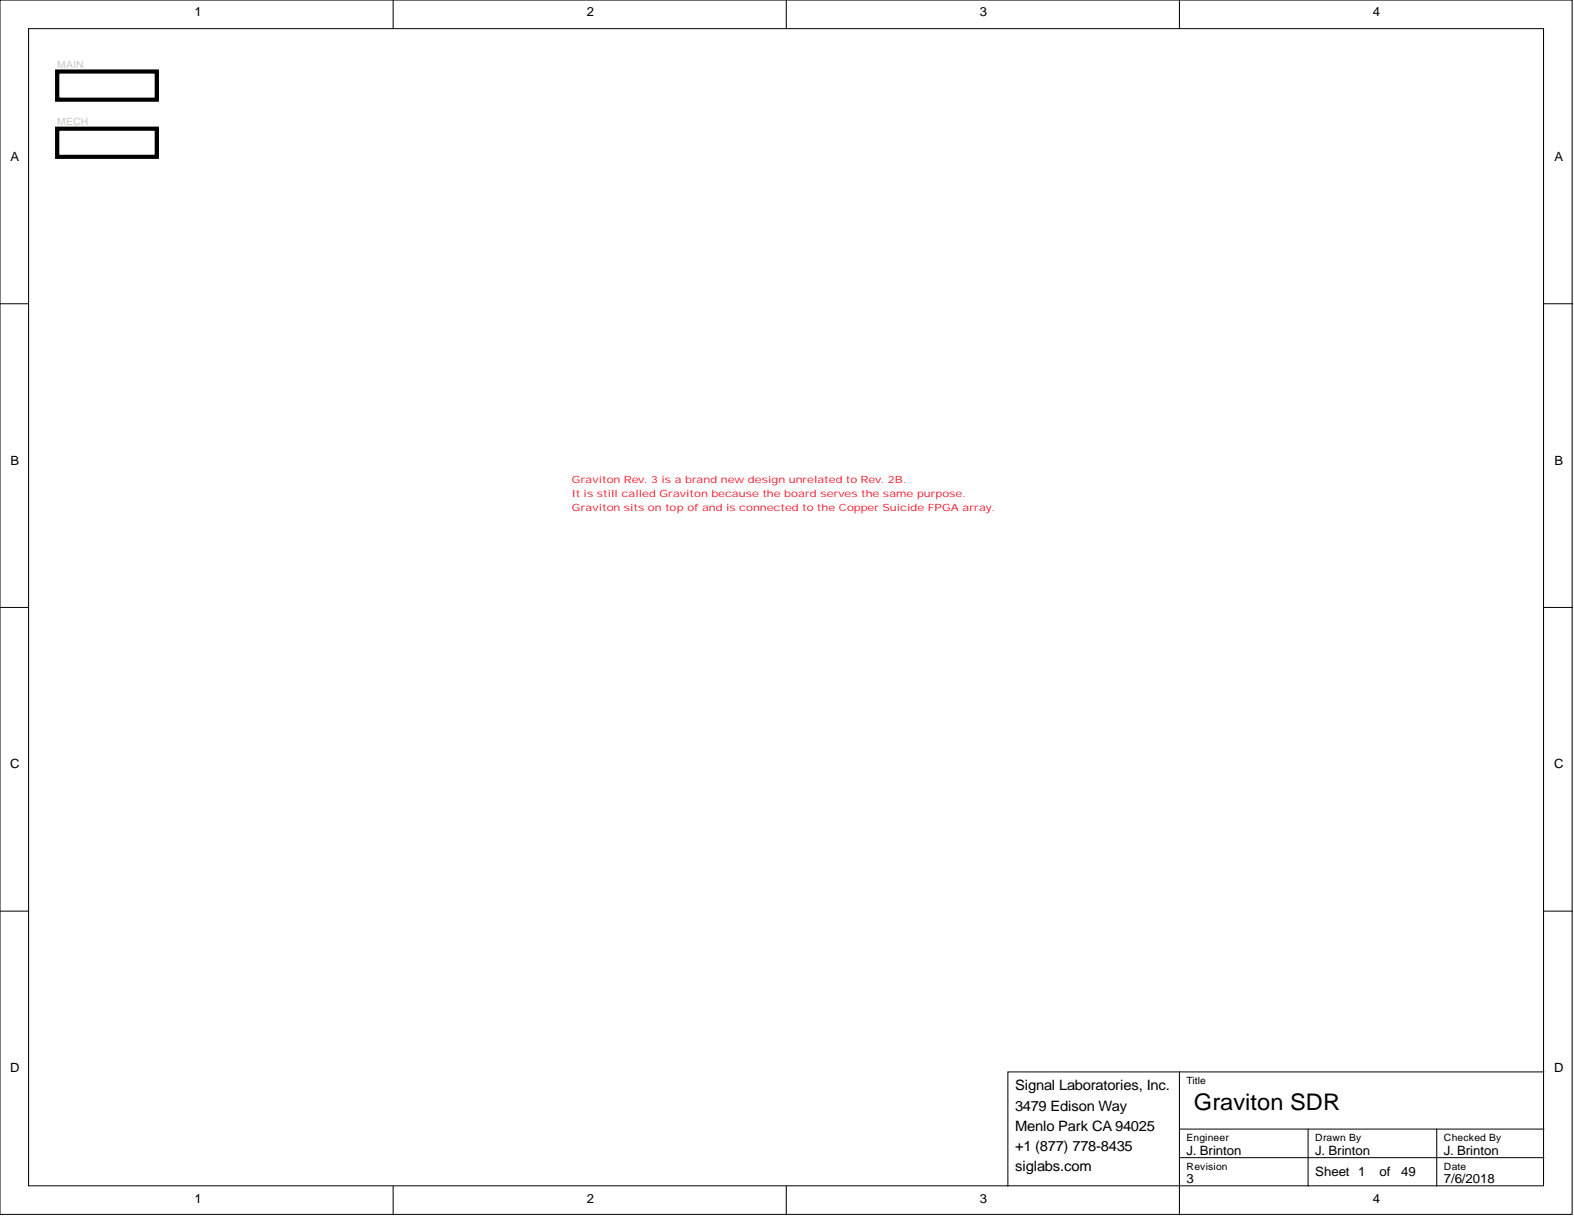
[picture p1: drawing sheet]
<svg xmlns="http://www.w3.org/2000/svg" width="279mm" height="216mm" viewBox="0 0 279 216" stroke-linecap="round" stroke-linejoin="round" font-family="sans-serif">
<defs><g id="words">
<text font-size="4.1" x="211.9" y="197.1">Graviton SDR</text>
<g font-size="2.5">
<text x="180.2" y="197.2">3479 Edison Way</text>
<text x="180.2" y="193.6">Signal Laboratories, Inc.</text>
<text x="180.2" y="200.7">Menlo Park CA 94025</text>
<text x="180.2" y="204.3">+1 (877) 778-8435</text>
<text x="180.2" y="207.8">siglabs.com</text>
</g>
<g font-size="2.3">
<text x="34.5" y="2.9">1</text>
<text x="104.1" y="2.9">2</text>
<text x="173.9" y="2.9">3</text>
<text x="243.7" y="2.9">4</text>
<text x="1.9" y="28.6">A</text>
<text x="275.9" y="28.6">A</text>
<text x="1.9" y="82.5">B</text>
<text x="275.9" y="82.5">B</text>
<text x="1.8" y="136.4">C</text>
<text x="275.9" y="136.4">C</text>
<text x="1.8" y="190.4">D</text>
<text x="275.9" y="190.4">D</text>
<text x="210.6" y="205">J. Brinton</text>
<text x="233.5" y="205">J. Brinton</text>
<text x="233.5" y="208.8">Sheet 1</text>
<text x="244.9" y="208.8">of</text>
<text x="248.7" y="208.8">49</text>
<text x="256.3" y="205">J. Brinton</text>
<text x="34.5" y="213.5">1</text>
<text x="104.1" y="213.5">2</text>
<text x="173.9" y="213.5">3</text>
<text x="210.6" y="210.1">3</text>
<text x="243.7" y="213.5">4</text>
<text x="256.3" y="210.1">7/6/2018</text>
</g>
<g font-size="1.8" fill="#cac6ba">
<text x="10.2" y="12">MAIN</text>
<text x="10.2" y="22.2">MECH</text>
</g>
<g font-size="1.8" fill="#ee0e22">
<text x="101.5" y="85.7">Graviton Rev. 3 is a brand new design unrelated to Rev. 2B.</text>
<text x="101.5" y="88.2">It is still called Graviton because the board serves the same purpose.</text>
<text x="101.5" y="90.8">Graviton sits on top of and is connected to the Copper Suicide FPGA array.</text>
</g>
<g font-size="1.8">
<text x="210.6" y="192.4">Title</text>
<text x="210.6" y="202.6">Engineer</text>
<text x="233.5" y="202.6">Drawn By</text>
<text x="256.3" y="202.6">Checked By</text>
<text x="210.6" y="207.7">Revision</text>
<text x="256.3" y="207.7">Date</text>
</g>
</g></defs>
<g fill="#fff" stroke="#000" stroke-width=".18">
<path d="M0 0h279.1v215.6h-279.1z"/>
<path d="M5.1 5.1h268.9v205.4h-268.9z"/>
</g>
<g fill="none" stroke="#000" stroke-width=".18">
<path d="M69.8 0v5.1M139.6 0v5.1M209.4 0v5.1M0 53.9h5.1M274.1 53.9h5M0 107.9h5.1M274.1 107.9h5M0 161.8h5.1M274.1 161.8h5M209.4 190.3h-30.5v20.3M274.1 190.3h-64.7v25.4M69.8 210.6v5.1"/>
<path d="M139.6 210.6v5.1M209.4 200.5h64.7M209.4 205.5h64.7M232.2 200.5v10.1M255 200.5v10.1"/>
</g>
<g fill="#fff" stroke="#000" stroke-width=".75">
<path d="M10.2 12.7h17.6v5h-17.6z"/>
<path d="M10.2 22.8h17.6v5h-17.6z"/>
</g>
<use href="#words"/>
</svg>
